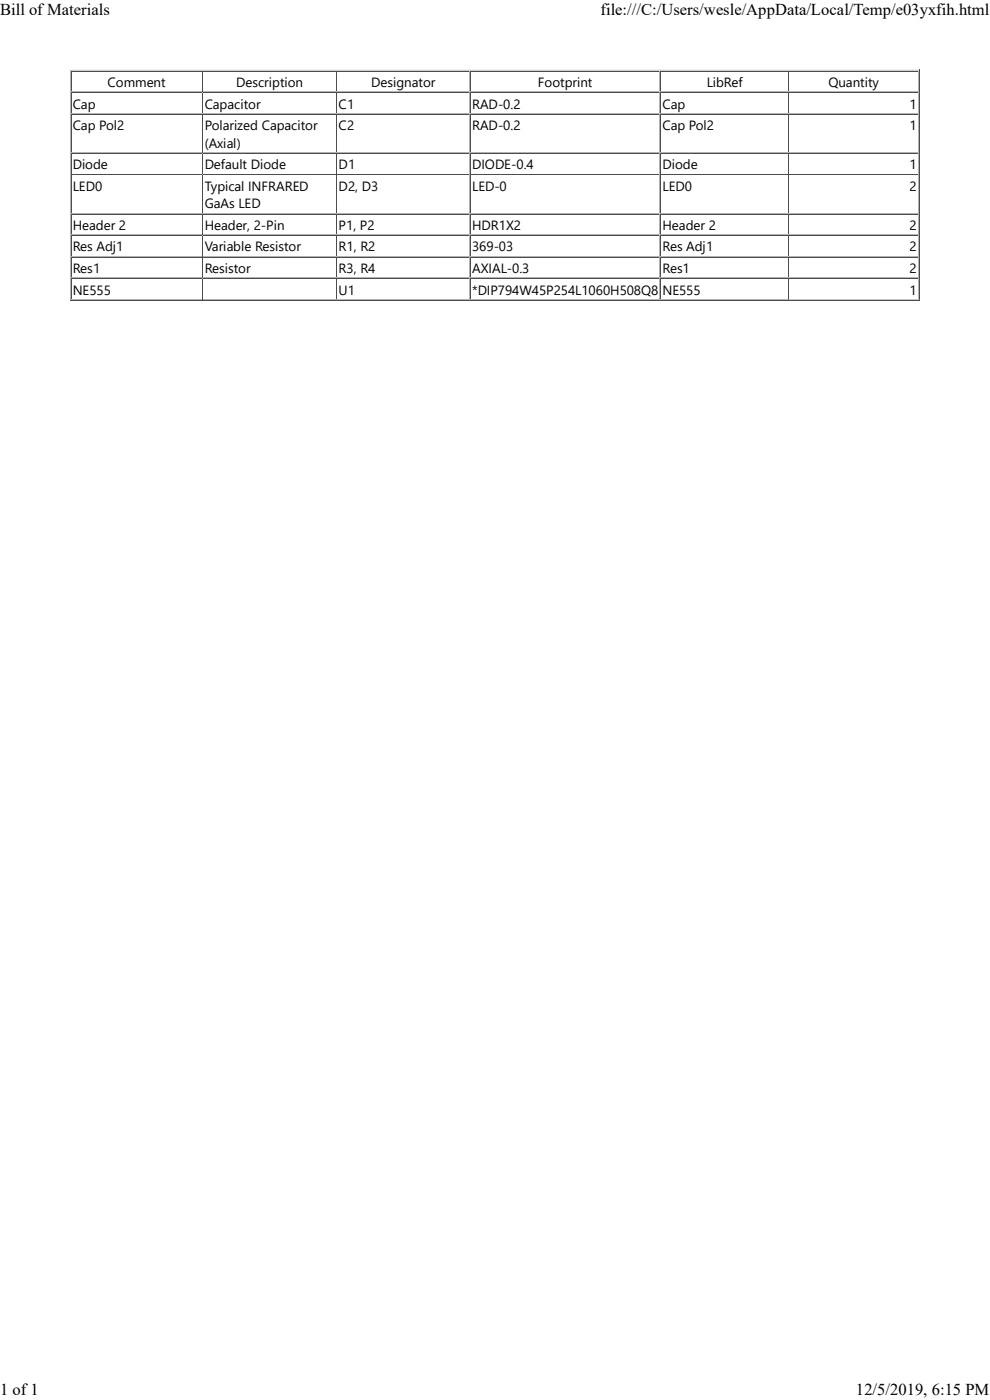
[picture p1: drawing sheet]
<svg xmlns="http://www.w3.org/2000/svg" width="210mm" height="297mm" viewBox="0 0 210 297" stroke-linecap="round" stroke-linejoin="round" font-family="sans-serif">
<defs><g id="words">
<g font-size="3.5">
<text x="0" y="3.2">Bill of Materials</text>
<text x="127.4" y="3.2">file:///C:/Users/wesle/AppData/Local/Temp/e03yxfih.html</text>
<text x="0" y="296">1 of 1</text>
<text x="181.6" y="296">12/5/2019, 6:15 PM</text>
</g>
<g font-size="2.8">
<text x="15.5" y="23">Cap</text>
<text x="22.8" y="18.4">Comment</text>
<text x="43.4" y="23">Capacitor</text>
<text x="50.1" y="18.4">Description</text>
<text x="71.8" y="23">C1</text>
<text x="78.8" y="18.4">Designator</text>
<text x="100.2" y="23">RAD-0.2</text>
<text x="114.1" y="18.4">Footprint</text>
<text x="140.5" y="23">Cap</text>
<text x="149.9" y="18.4">LibRef</text>
<text x="175.7" y="18.4">Quantity</text>
<text x="193" y="23">1</text>
<text x="15.5" y="27.6">Cap Pol2</text>
<text x="43.4" y="27.6">Polarized Capacitor</text>
<text x="71.8" y="27.6">C2</text>
<text x="100.2" y="27.6">RAD-0.2</text>
<text x="140.5" y="27.6">Cap Pol2</text>
<text x="193" y="27.6">1</text>
<text x="15.5" y="35.9">Diode</text>
<text x="43.4" y="31.3">(Axial)</text>
<text x="43.4" y="35.9">Default Diode</text>
<text x="71.8" y="35.9">D1</text>
<text x="100.2" y="35.9">DIODE-0.4</text>
<text x="140.5" y="35.9">Diode</text>
<text x="193" y="35.9">1</text>
<text x="15.5" y="40.5">LED0</text>
<text x="43.4" y="40.5">Typical INFRARED</text>
<text x="71.8" y="40.5">D2, D3</text>
<text x="100.2" y="40.5">LED-0</text>
<text x="140.5" y="40.5">LED0</text>
<text x="193" y="40.5">2</text>
<text x="43.4" y="44.2">GaAs LED</text>
<text x="15.5" y="48.8">Header 2</text>
<text x="15.5" y="53.3">Res Adj1</text>
<text x="43.4" y="48.8">Header, 2-Pin</text>
<text x="43.4" y="53.3">Variable Resistor</text>
<text x="71.8" y="48.8">P1, P2</text>
<text x="71.8" y="53.3">R1, R2</text>
<text x="100.2" y="48.8">HDR1X2</text>
<text x="100.2" y="53.3">369-03</text>
<text x="140.5" y="53.3">Res Adj1</text>
<text x="140.5" y="48.8">Header 2</text>
<text x="193" y="48.8">2</text>
<text x="193" y="53.3">2</text>
<text x="15.5" y="58">Res1</text>
<text x="43.4" y="58">Resistor</text>
<text x="71.8" y="58">R3, R4</text>
<text x="100.2" y="58">AXIAL-0.3</text>
<text x="140.5" y="58">Res1</text>
<text x="193" y="58">2</text>
<text x="15.5" y="62.5">NE555</text>
<text x="71.8" y="62.5">U1</text>
<text x="100.2" y="62.5">*DIP794W45P254L1060H508Q8 NE555</text>
<text x="193" y="62.5">1</text>
</g>
</g></defs>
<g fill="none" stroke="#4c4c4c" stroke-width=".21">
<path d="M15 15.1h179.9M15 19.6h179.9M15.1 15.2v4.4M15.1 19.7v4.4M43.1 15.2v4.4M43.1 19.7v4.4M71.5 15.2v4.4M71.5 19.7v4.4M99.8 15.2v4.4M99.8 19.7v4.4M140.2 15.2v4.4M140.2 19.7v4.4"/>
<path d="M167.4 15.2v4.4M167.4 19.7v4.4M15 24.2h179.9M15 32.5h179.9M15 37.1h179.9M15.1 24.3v8.1M15.1 32.6v4.4M15.1 37.2v8.1M43.1 24.3v8.1M43.1 32.6v4.4M43.1 37.2v8.1M71.5 24.3v8.1"/>
<path d="M71.5 32.6v4.4M71.5 37.2v8.1M99.8 24.3v8.1M99.8 32.6v4.4M99.8 37.2v8.1M140.2 24.3v8.1M140.2 32.6v4.4M140.2 37.2v8.1M167.4 24.3v8.1M167.4 32.6v4.4M167.4 37.2v8.1M15 45.4h179.9"/>
<path d="M15 50h179.9M15 54.6h179.9M15 59.2h179.9M15.1 45.5v4.4M15.1 50.1v4.4M15.1 54.7v4.4M15.1 59.3v4.4M43.1 45.5v4.4M43.1 50.1v4.4M43.1 54.7v4.4M43.1 59.3v4.4M71.5 45.5v4.4"/>
<path d="M71.5 50.1v4.4M71.5 54.7v4.4M71.5 59.3v4.4M99.8 45.5v4.4M99.8 50.1v4.4M99.8 54.7v4.4M99.8 59.3v4.4M140.2 45.5v4.4M140.2 50.1v4.4M140.2 54.7v4.4M140.2 59.3v4.4M167.4 45.5v4.4"/>
<path d="M167.4 50.1v4.4M167.4 54.7v4.4M167.4 59.3v4.4"/>
</g>
<g fill="none" stroke="#b2b2b2" stroke-width=".21">
<path d="M15 19.5h179.9M42.9 15v4.4M42.9 19.6v4.4M71.3 15v4.4M71.3 19.6v4.4M99.6 15v4.4M99.6 19.6v4.4M140 15v4.4M140 19.6v4.4M167.2 15v4.4M167.2 19.6v4.4M194.8 15v4.4"/>
<path d="M194.8 19.6v4.4M15 24h179.9M15 32.3h179.9M15 36.9h179.9M42.9 24.1v8.2M42.9 32.4v4.4M42.9 37v8.1M71.3 24.1v8.2M71.3 32.4v4.4M71.3 37v8.1M99.6 24.1v8.2M99.6 32.4v4.4"/>
<path d="M99.6 37v8.1M140 24.1v8.2M140 32.4v4.4M140 37v8.1M167.2 24.1v8.2M167.2 32.4v4.4M167.2 37v8.1M194.8 24.1v8.2M194.8 32.4v4.4M194.8 37v8.1M15 45.2h179.9M15 49.8h179.9"/>
<path d="M15 54.4h179.9M15 59h179.9M42.9 45.3v4.4M42.9 49.9v4.4M42.9 54.5v4.4M42.9 59.1v4.4M71.3 45.3v4.4M71.3 49.9v4.4M71.3 54.5v4.4M71.3 59.1v4.4M99.6 45.3v4.4M99.6 49.9v4.4"/>
<path d="M99.6 54.5v4.4M99.6 59.1v4.4M140 45.3v4.4M140 49.9v4.4M140 54.5v4.4M140 59.1v4.4M167.2 45.3v4.4M167.2 49.9v4.4M167.2 54.5v4.4M167.2 59.1v4.4M194.8 45.3v4.4M194.8 49.9v4.4"/>
<path d="M194.8 54.5v4.4M194.8 59.1v4.4M15 63.6h152.3"/>
</g>
<path d="M167.3 63.5h27.6v.2h-27.6zM14.8 14.8h180.3v.2h-180.3z" fill-rule="evenodd" fill="#b2b2b2"/>
<path d="M14.9 15v48.8" fill="none" stroke="#b2b2b2" stroke-width=".21"/>
<path d="M195 14.8v48.9M14.8 63.8h180.3" fill="none" stroke="#4c4c4c" stroke-width=".21"/>
<use href="#words"/>
</svg>
